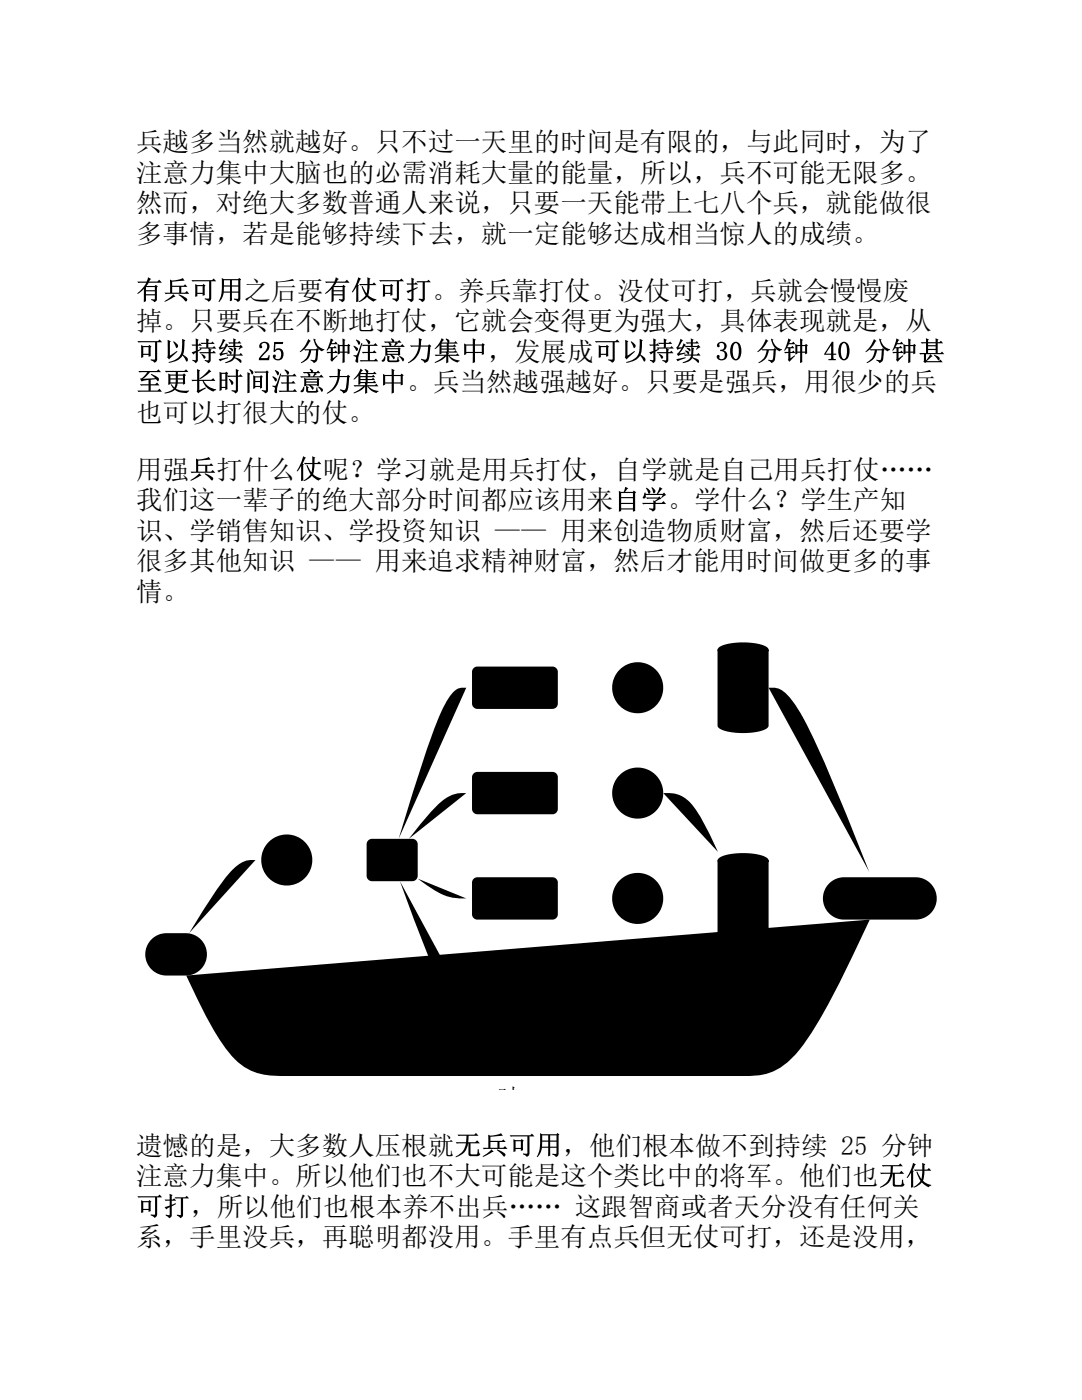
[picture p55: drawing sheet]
<svg xmlns="http://www.w3.org/2000/svg" width="216mm" height="279mm" viewBox="0 0 216 279" stroke-linecap="round" stroke-linejoin="round" font-family="sans-serif">
<defs><g id="words">
<g font-size="5.3">
<text x="27.2" y="30.2">兵越多当然就越好。只不过一天里的时间是有限的，与此同时，为了</text>
<text x="27.2" y="36.2">注意力集中大脑也的必需消耗大量的能量，所以，兵不可能无限多。</text>
<text x="27.2" y="42.3">然而，对绝大多数普通人来说，只要一天能带上七八个兵，就能做很</text>
<text x="27.2" y="48.4">多事情，若是能够持续下去，就一定能够达成相当惊人的成绩。</text>
<text x="27.2" y="59.8">有兵可用之后要有仗可打。养兵靠打仗。没仗可打，兵就会慢慢废</text>
<text x="27.2" y="65.9">掉。只要兵在不断地打仗，它就会变得更为强大，具体表现就是，从</text>
<text x="27.2" y="72">可以持续 25 分钟注意力集中，发展成可以持续 30 分钟 40 分钟甚</text>
<text x="27.2" y="78.1">至更长时间注意力集中。兵当然越强越好。只要是强兵，用很少的兵</text>
<text x="27.2" y="84.1">也可以打很大的仗。</text>
<text x="27.2" y="95.5">用强兵打什么仗呢？学习就是用兵打仗，自学就是自己用兵打仗……</text>
<text x="27.2" y="101.6">我们这一辈子的绝大部分时间都应该用来自学。学什么？学生产知</text>
<text x="27.2" y="107.7">识、学销售知识、学投资知识 —— 用来创造物质财富，然后还要学</text>
<text x="27.2" y="113.8">很多其他知识 —— 用来追求精神财富，然后才能用时间做更多的事</text>
<text x="27.2" y="119.9">情。</text>
<text x="27.2" y="230.5">遗憾的是，大多数人压根就无兵可用，他们根本做不到持续 25 分钟</text>
<text x="27.2" y="236.5">注意力集中。所以他们也不大可能是这个类比中的将军。他们也无仗</text>
<text x="27.2" y="242.6">可打，所以他们也根本养不出兵…… 这跟智商或者天分没有任何关</text>
<text x="27.2" y="248.7">系，手里没兵，再聪明都没用。手里有点兵但无仗可打，还是没用，</text>
</g>
<g font-size="4.3">
<text x="95.8" y="142.9">其他知</text>
<text x="123.8" y="142.9">追</text>
<text x="144.8" y="145.3">神</text>
<text x="95.8" y="163.9">投资知</text>
<text x="123.8" y="163.9">投</text>
<text x="53.8" y="177.3">自</text>
<text x="74.8" y="177.3">知</text>
<text x="95.8" y="184.9">销售知</text>
<text x="123.8" y="184.9">销</text>
<text x="166.9" y="184.9">做更多的</text>
<text x="31.7" y="196.1">起</text>
<text x="99.3" y="220.4">时</text>
</g>
</g></defs>
<g fill="#000">
<path d="M94.5 133.3l.8-.3h14.9a1.08 1.08 0 0 1 1.1 1.1v6.3a1.08 1.08 0 0 1-1.1 1.1h-14.9a1.08 1.08 0 0 1-1.1-1.1v-6.3zM143.4 129.3a10.9 10.9 0 0 1 6.8-1l2.1 .5a.98 .98 0 0 1 1 1.2 8 8 0 0 1-5.4 1.2 7.5 7.5 0 0 1-4.6-1.2l-.1-.3h10.2v15.1a2.57 2.57 0 0 1-2.3 1.3 12.9 12.9 0 0 1-7.5-.7l-.4-.6v-15.1zM153.4 137.3a4.3 4.3 0 0 1 4.3 2.1 61.5 61.5 0 0 1 6.8 12.8l8.9 21.8zM94.5 154.4l.8-.3h14.9a1.08 1.08 0 0 1 1.1 1v6.3a1.08 1.08 0 0 1-1.1 1.1h-14.9a1.08 1.08 0 0 1-1.1-1.1v-6.3zM132.3 158.3a6.4 6.4 0 0 1 6.6 3.3l2 3.4 2.4 5zM73.5 167.7l.7-.3h8.1a1.08 1.08 0 0 1 1 1.1v6.3a1.08 1.08 0 0 1-1 1.1h-8.1a1.08 1.08 0 0 1-1-1.1v-6.3zM90.5 138.1a2.74 2.74 0 0 1 2.5-.8l-13.5 30.1 4.7-15.1a77.6 77.6 0 0 1 5.1-12.7zM79.8 175.9l13.2 24.4h-1a3.4 3.4 0 0 1-2.5-1.7 51.2 51.2 0 0 1-5.4-11.2zM87 161a6.9 6.9 0 0 1 6-2.7l-11.4 9.1 3.3-4.2zM83.3 175.3l9.7 4a10.9 10.9 0 0 1-7.8-2.6zM94.5 175.4l.8-.3h14.9a1.08 1.08 0 0 1 1.1 1.1v6.2a1.08 1.08 0 0 1-1.1 1.1h-14.9a1.08 1.08 0 0 1-1.1-1.1v-6.2zM143.4 171.3a10.9 10.9 0 0 1 6.8-.9l2.1 .4a.98 .98 0 0 1 1 1.2 8 8 0 0 1-5.4 1.2 7.5 7.5 0 0 1-4.6-1.2l-.1-.3h10.2v15.2a2.57 2.57 0 0 1-2.3 1.2 12.9 12.9 0 0 1-7.5-.7l-.4-.5v-15.2z"/>
<path d="M165.4 176.3l1.2-.8 1.6-.4h14.5a4.2 4.2 0 0 1 4.2 4.2 4.2 4.2 0 0 1-4.2 4.2h-14.3a4.2 4.2 0 0 1-3.9-2.6 4.2 4.2 0 0 1 .9-4.6zM30.2 187.5l1.1-.8 1.1-.4 4.7-.1a4.2 4.2 0 0 1 4.2 4.3 4.2 4.2 0 0 1-4.2 4.2h-3.9a4.2 4.2 0 0 1-3.9-2.6 4.2 4.2 0 0 1 .9-4.6zM37.2 194.7l136.4-11.2-4.3 8.9a101.7 101.7 0 0 1-9.8 17.1 11.9 11.9 0 0 1-8.6 5.2h-90.5a39.6 39.6 0 0 1-8.9-.5 12.8 12.8 0 0 1-7.1-5.8 98.4 98.4 0 0 1-7.2-13.7zM46.8 173.2a4.9 4.9 0 0 1 4.2-1.6l-13.3 14.6 3-4.8a49.2 49.2 0 0 1 6.1-8.2zM94.5 196.4l.8-.3h14.9a1.08 1.08 0 0 1 1.1 1.1v6.3a1.08 1.08 0 0 1-1.1 1.1h-14.9a1.08 1.08 0 0 1-1.1-1.1v-6.3zM143.3 188.6l-1.3 2.6a33.6 33.6 0 0 1-4.2 7.2 6.2 6.2 0 0 1-5.5 1.9z"/>
<circle cx="127.2" cy="137.3" r="5.1"/>
<circle cx="127.2" cy="158.3" r="5.1"/>
<circle cx="57.2" cy="171.6" r="5.1"/>
<circle cx="127.2" cy="179.3" r="5.1"/>
<circle cx="127.2" cy="200.3" r="5.1"/>
</g>
<use href="#words"/>
</svg>
